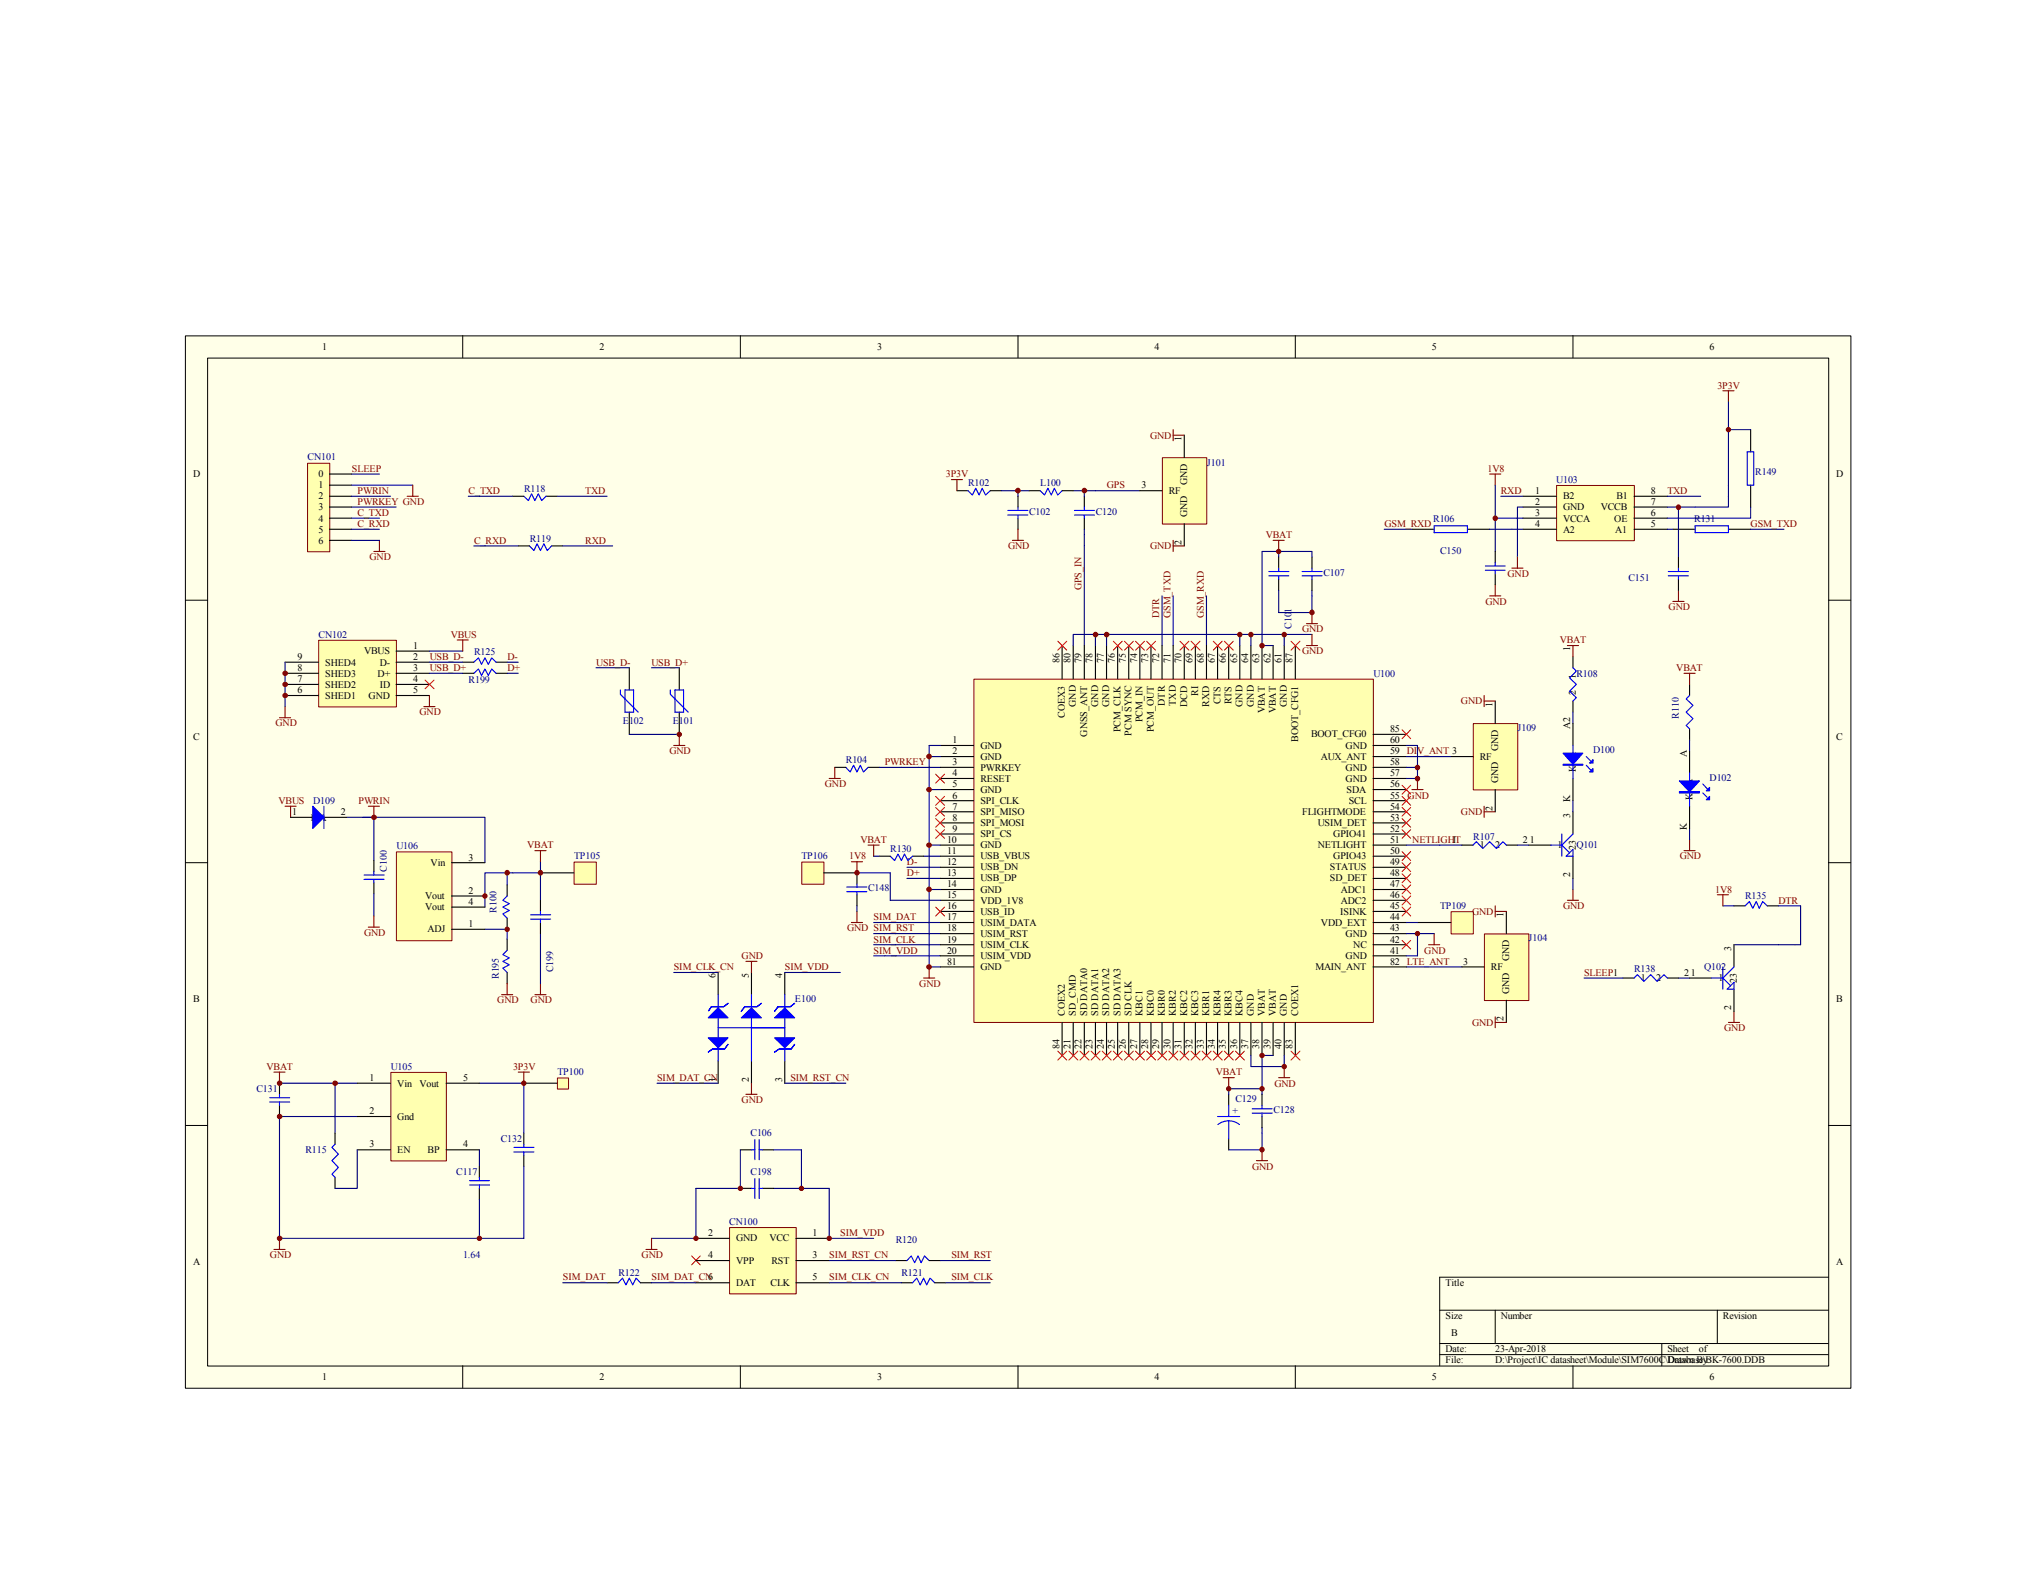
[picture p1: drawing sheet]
<svg xmlns="http://www.w3.org/2000/svg" width="279mm" height="216mm" viewBox="0 0 279 216" stroke-linecap="round" stroke-linejoin="round" font-family="sans-serif">
<defs><g id="words">
<g font-size="1.4">
<text x="44.2" y="48">1</text>
<text x="82.3" y="48">2</text>
<text x="120.4" y="48">3</text>
<text x="158.5" y="48">4</text>
<text x="196.5" y="48">5</text>
<text x="234.6" y="48">6</text>
<text x="26.5" y="65.5">D</text>
<text x="43.7" y="65.5">0</text>
<text x="162.1" y="60.5" transform="rotate(-90 162.1 60.5)">1</text>
<text x="252" y="65.5">D</text>
<text x="43.7" y="68.5">2</text>
<text x="43.7" y="70.1">3</text>
<text x="43.7" y="71.6">4</text>
<text x="43.7" y="67">1</text>
<text x="156.6" y="67">3</text>
<text x="160.4" y="67.8">RF</text>
<text x="162.9" y="71" transform="rotate(-90 162.9 71)">GND</text>
<text x="162.9" y="66.6" transform="rotate(-90 162.9 66.6)">GND</text>
<text x="210.7" y="67.8">1</text>
<text x="210.7" y="69.3">2</text>
<text x="210.7" y="70.8">3</text>
<text x="214.5" y="68.5">B2</text>
<text x="214.5" y="70.1">GND</text>
<text x="214.5" y="71.6">VCCA</text>
<text x="219.7" y="70.1">VCCB</text>
<text x="221.5" y="71.6">OE</text>
<text x="221.8" y="68.5">B1</text>
<text x="226.5" y="69.3">7</text>
<text x="226.5" y="67.8">8</text>
<text x="226.5" y="70.8">6</text>
<text x="43.7" y="74.6">6</text>
<text x="43.7" y="73.1">5</text>
<text x="162.1" y="74.8" transform="rotate(-90 162.1 74.8)">2</text>
<text x="210.7" y="72.3">4</text>
<text x="214.5" y="73.1">A2</text>
<text x="221.7" y="73.1">A1</text>
<text x="226.5" y="72.3">5</text>
<text x="50" y="89.8">VBUS</text>
<text x="56.7" y="89.1">1</text>
<text x="215.5" y="89.4" transform="rotate(-90 215.5 89.4)">1</text>
<text x="40.8" y="95.2">6</text>
<text x="40.8" y="93.6">7</text>
<text x="40.8" y="92.1">8</text>
<text x="40.8" y="90.6">9</text>
<text x="44.6" y="95.9">SHED1</text>
<text x="44.6" y="94.4">SHED2</text>
<text x="44.6" y="92.9">SHED3</text>
<text x="44.6" y="91.4">SHED4</text>
<text x="50.6" y="95.9">GND</text>
<text x="51.8" y="92.9">D+</text>
<text x="52.1" y="91.4">D-</text>
<text x="52.1" y="94.4">ID</text>
<text x="56.7" y="95.2">5</text>
<text x="56.7" y="90.6">2</text>
<text x="56.7" y="92.1">3</text>
<text x="56.7" y="93.6">4</text>
<text x="145.4" y="90.9" transform="rotate(-90 145.4 90.9)">86</text>
<text x="146.9" y="90.9" transform="rotate(-90 146.9 90.9)">80</text>
<text x="148.4" y="90.9" transform="rotate(-90 148.4 90.9)">79</text>
<text x="149.9" y="90.9" transform="rotate(-90 149.9 90.9)">78</text>
<text x="151.5" y="90.9" transform="rotate(-90 151.5 90.9)">77</text>
<text x="153" y="90.9" transform="rotate(-90 153 90.9)">76</text>
<text x="154.5" y="90.9" transform="rotate(-90 154.5 90.9)">75</text>
<text x="156" y="90.9" transform="rotate(-90 156 90.9)">74</text>
<text x="157.6" y="90.9" transform="rotate(-90 157.6 90.9)">73</text>
<text x="159.1" y="90.9" transform="rotate(-90 159.1 90.9)">72</text>
<text x="160.6" y="90.9" transform="rotate(-90 160.6 90.9)">71</text>
<text x="162.1" y="90.9" transform="rotate(-90 162.1 90.9)">70</text>
<text x="163.7" y="90.9" transform="rotate(-90 163.7 90.9)">69</text>
<text x="164.4" y="95.5" transform="rotate(-90 164.4 95.5)">RI</text>
<text x="165.2" y="90.9" transform="rotate(-90 165.2 90.9)">68</text>
<text x="166.7" y="90.9" transform="rotate(-90 166.7 90.9)">67</text>
<text x="168.2" y="90.9" transform="rotate(-90 168.2 90.9)">66</text>
<text x="169.8" y="90.9" transform="rotate(-90 169.8 90.9)">65</text>
<text x="171.3" y="90.9" transform="rotate(-90 171.3 90.9)">64</text>
<text x="172.8" y="90.9" transform="rotate(-90 172.8 90.9)">63</text>
<text x="174.3" y="90.9" transform="rotate(-90 174.3 90.9)">62</text>
<text x="175.9" y="90.9" transform="rotate(-90 175.9 90.9)">61</text>
<text x="177.4" y="90.9" transform="rotate(-90 177.4 90.9)">87</text>
<text x="216.2" y="95.3" transform="rotate(-90 216.2 95.3)">2</text>
<text x="216.2" y="93.2" transform="rotate(-90 216.2 93.2)">1</text>
<text x="26.5" y="101.5">C</text>
<text x="130.7" y="102">1</text>
<text x="146.1" y="98.5" transform="rotate(-90 146.1 98.5)">COEX3</text>
<text x="147.7" y="97" transform="rotate(-90 147.7 97)">GND</text>
<text x="149.2" y="101.1" transform="rotate(-90 149.2 101.1)">GNSS_ANT</text>
<text x="150.7" y="97" transform="rotate(-90 150.7 97)">GND</text>
<text x="152.2" y="97" transform="rotate(-90 152.2 97)">GND</text>
<text x="153.8" y="100.5" transform="rotate(-90 153.8 100.5)">PCM_CLK</text>
<text x="155.3" y="101" transform="rotate(-90 155.3 101)">PCM SYNC</text>
<text x="156.8" y="99.1" transform="rotate(-90 156.8 99.1)">PCM_IN</text>
<text x="158.3" y="100.5" transform="rotate(-90 158.3 100.5)">PCM_OUT</text>
<text x="159.9" y="96.9" transform="rotate(-90 159.9 96.9)">DTR</text>
<text x="161.4" y="96.9" transform="rotate(-90 161.4 96.9)">TXD</text>
<text x="162.9" y="97" transform="rotate(-90 162.9 97)">DCD</text>
<text x="165.9" y="97" transform="rotate(-90 165.9 97)">RXD</text>
<text x="167.5" y="96.7" transform="rotate(-90 167.5 96.7)">CTS</text>
<text x="169" y="96.7" transform="rotate(-90 169 96.7)">RTS</text>
<text x="170.5" y="97" transform="rotate(-90 170.5 97)">GND</text>
<text x="172" y="97" transform="rotate(-90 172 97)">GND</text>
<text x="173.6" y="97.9" transform="rotate(-90 173.6 97.9)">VBAT</text>
<text x="175.1" y="97.9" transform="rotate(-90 175.1 97.9)">VBAT</text>
<text x="176.6" y="97" transform="rotate(-90 176.6 97)">GND</text>
<text x="178.1" y="101.9" transform="rotate(-90 178.1 101.9)">BOOT_CFG1</text>
<text x="179.9" y="101.2">BOOT_CFG0</text>
<text x="190.8" y="102">60</text>
<text x="190.8" y="100.5">85</text>
<text x="204.8" y="97" transform="rotate(-90 204.8 97)">1</text>
<text x="215.5" y="100" transform="rotate(-90 215.5 100)">A2</text>
<text x="252" y="101.5">C</text>
<text x="130.7" y="103.5">2</text>
<text x="130.7" y="105">3</text>
<text x="130.7" y="106.6">4</text>
<text x="134.5" y="102.7">GND</text>
<text x="134.5" y="104.3">GND</text>
<text x="134.5" y="105.8">PWRKEY</text>
<text x="134.5" y="107.3">RESET</text>
<text x="181.3" y="104.3">AUX_ANT</text>
<text x="184.7" y="107.3">GND</text>
<text x="184.7" y="105.8">GND</text>
<text x="184.7" y="102.7">GND</text>
<text x="190.8" y="106.6">57</text>
<text x="190.8" y="105">58</text>
<text x="190.8" y="103.5">59 DIV_ANT 3</text>
<text x="203.1" y="104.3">RF</text>
<text x="205.6" y="107.5" transform="rotate(-90 205.6 107.5)">GND</text>
<text x="205.6" y="103.1" transform="rotate(-90 205.6 103.1)">GND</text>
<text x="216.2" y="106" transform="rotate(-90 216.2 106)">K</text>
<text x="216.2" y="104.1" transform="rotate(-90 216.2 104.1)">A</text>
<text x="231.5" y="103.8" transform="rotate(-90 231.5 103.8)">A</text>
<text x="232.2" y="107.9" transform="rotate(-90 232.2 107.9)">A</text>
<text x="40.1" y="111.9">1</text>
<text x="42.7" y="112.6">KA</text>
<text x="46.8" y="111.9">2</text>
<text x="130.7" y="108.1">5</text>
<text x="130.7" y="109.6">6</text>
<text x="130.7" y="111.1">7</text>
<text x="130.7" y="112.6">8</text>
<text x="134.5" y="108.8">GND</text>
<text x="134.5" y="110.4">SPI_CLK</text>
<text x="134.5" y="111.9">SPI_MISO</text>
<text x="134.5" y="113.4">SPI_MOSI</text>
<text x="178.7" y="111.9">FLIGHTMODE</text>
<text x="180.8" y="113.4">USIM_DET</text>
<text x="184.8" y="108.8">SDA</text>
<text x="185.1" y="110.4">SCL</text>
<text x="190.8" y="111.1">54</text>
<text x="190.8" y="112.6">53</text>
<text x="190.8" y="109.6">55</text>
<text x="190.8" y="108.1">56</text>
<text x="204.8" y="111.3" transform="rotate(-90 204.8 111.3)">2</text>
<text x="215.5" y="112.2" transform="rotate(-90 215.5 112.2)">3</text>
<text x="215.5" y="110.1" transform="rotate(-90 215.5 110.1)">K</text>
<text x="231.5" y="113.9" transform="rotate(-90 231.5 113.9)">K</text>
<text x="232.2" y="109.8" transform="rotate(-90 232.2 109.8)">K</text>
<text x="59.1" y="118.9">Vin</text>
<text x="64.3" y="118.1">3</text>
<text x="130" y="115.7">10</text>
<text x="130" y="117.2">11</text>
<text x="130" y="118.7">12</text>
<text x="130.7" y="114.2">9</text>
<text x="134.5" y="114.9">SPI_CS</text>
<text x="134.5" y="116.4">GND</text>
<text x="134.5" y="117.9">USB_VBUS</text>
<text x="134.5" y="119.5">USB_DN</text>
<text x="180.8" y="116.4">NETLIGHT</text>
<text x="182.5" y="119.5">STATUS</text>
<text x="183" y="117.9">GPIO43</text>
<text x="183" y="114.9">GPIO41</text>
<text x="190.8" y="115.7">51</text>
<text x="190.8" y="118.7">49</text>
<text x="190.8" y="117.2">50</text>
<text x="190.8" y="114.2">52</text>
<text x="199.3" y="115.7">1</text>
<text x="203.1" y="116.4">1</text>
<text x="205.2" y="116.4">2</text>
<text x="209" y="115.7">2</text>
<text x="209.9" y="115.7">1</text>
<text x="213.7" y="116.4">1</text>
<text x="216.2" y="116.6" transform="rotate(-90 216.2 116.6)">23</text>
<text x="58.3" y="123.4">Vout</text>
<text x="58.3" y="125">Vout</text>
<text x="64.3" y="122.7">2</text>
<text x="64.3" y="124.2">4</text>
<text x="130" y="120.2">13</text>
<text x="130" y="121.8">14</text>
<text x="130" y="123.3">15</text>
<text x="130" y="124.8">16</text>
<text x="134.5" y="121">USB_DP</text>
<text x="134.5" y="122.5">GND</text>
<text x="134.5" y="124">VDD_1V8</text>
<text x="134.5" y="125.6">USB_ID</text>
<text x="182.5" y="121">SD_DET</text>
<text x="183.9" y="125.6">ISINK</text>
<text x="184" y="124">ADC2</text>
<text x="184" y="122.5">ADC1</text>
<text x="190.8" y="120.2">48</text>
<text x="190.8" y="124.8">45</text>
<text x="190.8" y="123.3">46</text>
<text x="190.8" y="121.8">47</text>
<text x="206.3" y="125.9" transform="rotate(-90 206.3 125.9)">1</text>
<text x="215.5" y="120.4" transform="rotate(-90 215.5 120.4)">2</text>
<text x="58.7" y="128">ADJ</text>
<text x="64.3" y="127.2">1</text>
<text x="130" y="126.3">17</text>
<text x="130" y="127.8">18</text>
<text x="130" y="129.4">19</text>
<text x="130" y="130.9">20</text>
<text x="134.5" y="127.1">USIM_DATA</text>
<text x="134.5" y="128.6">USIM_RST</text>
<text x="134.5" y="130.1">USIM_CLK</text>
<text x="134.5" y="131.7">USIM_VDD</text>
<text x="181.3" y="127.1">VDD_EXT</text>
<text x="184.7" y="131.7">GND</text>
<text x="184.7" y="128.6">GND</text>
<text x="185.7" y="130.1">NC</text>
<text x="190.8" y="129.4">42</text>
<text x="190.8" y="130.9">41</text>
<text x="190.8" y="127.8">43</text>
<text x="190.8" y="126.3">44</text>
<text x="207.1" y="132" transform="rotate(-90 207.1 132)">GND</text>
<text x="237.6" y="130.5" transform="rotate(-90 237.6 130.5)">3</text>
<text x="26.5" y="137.6">B</text>
<text x="98.2" y="134.2" transform="rotate(-90 98.2 134.2)">6</text>
<text x="102.7" y="134.2" transform="rotate(-90 102.7 134.2)">5</text>
<text x="107.3" y="134.2" transform="rotate(-90 107.3 134.2)">4</text>
<text x="130" y="132.4">81</text>
<text x="134.5" y="133.1">GND</text>
<text x="180.5" y="133.1">MAIN_ANT</text>
<text x="190.8" y="132.4">82 LTE_ANT</text>
<text x="200.8" y="132.4">3</text>
<text x="204.6" y="133.1">RF</text>
<text x="207.1" y="136.4" transform="rotate(-90 207.1 136.4)">GND</text>
<text x="225.2" y="134.7">1</text>
<text x="227.3" y="134.7">2</text>
<text x="231.1" y="133.9">2</text>
<text x="232" y="133.9">1</text>
<text x="235.8" y="134.7">1</text>
<text x="238.3" y="134.9" transform="rotate(-90 238.3 134.9)">23</text>
<text x="252" y="137.6">B</text>
<text x="145.4" y="144" transform="rotate(-90 145.4 144)">84</text>
<text x="146.1" y="139.4" transform="rotate(-90 146.1 139.4)">COEX2</text>
<text x="146.9" y="144" transform="rotate(-90 146.9 144)">21</text>
<text x="147.7" y="139.4" transform="rotate(-90 147.7 139.4)">SD_CMD</text>
<text x="148.4" y="144" transform="rotate(-90 148.4 144)">22</text>
<text x="149.2" y="139.4" transform="rotate(-90 149.2 139.4)">SD DATA0</text>
<text x="149.9" y="144" transform="rotate(-90 149.9 144)">23</text>
<text x="150.7" y="139.4" transform="rotate(-90 150.7 139.4)">SD DATA1</text>
<text x="151.5" y="144" transform="rotate(-90 151.5 144)">24</text>
<text x="152.2" y="139.4" transform="rotate(-90 152.2 139.4)">SD DATA2</text>
<text x="153" y="144" transform="rotate(-90 153 144)">25</text>
<text x="153.8" y="139.4" transform="rotate(-90 153.8 139.4)">SD DATA3</text>
<text x="154.5" y="144" transform="rotate(-90 154.5 144)">26</text>
<text x="155.3" y="139.4" transform="rotate(-90 155.3 139.4)">SD CLK</text>
<text x="156" y="144" transform="rotate(-90 156 144)">27</text>
<text x="156.8" y="139.4" transform="rotate(-90 156.8 139.4)">KBC1</text>
<text x="157.6" y="144" transform="rotate(-90 157.6 144)">28</text>
<text x="158.3" y="139.4" transform="rotate(-90 158.3 139.4)">KBC0</text>
<text x="159.1" y="144" transform="rotate(-90 159.1 144)">29</text>
<text x="159.9" y="139.4" transform="rotate(-90 159.9 139.4)">KBR0</text>
<text x="160.6" y="144" transform="rotate(-90 160.6 144)">30</text>
<text x="161.4" y="139.4" transform="rotate(-90 161.4 139.4)">KBR2</text>
<text x="162.1" y="144" transform="rotate(-90 162.1 144)">31</text>
<text x="162.9" y="139.4" transform="rotate(-90 162.9 139.4)">KBC2</text>
<text x="163.7" y="144" transform="rotate(-90 163.7 144)">32</text>
<text x="164.4" y="139.4" transform="rotate(-90 164.4 139.4)">KBC3</text>
<text x="165.2" y="144" transform="rotate(-90 165.2 144)">33</text>
<text x="165.9" y="139.4" transform="rotate(-90 165.9 139.4)">KBR1</text>
<text x="166.7" y="144" transform="rotate(-90 166.7 144)">34</text>
<text x="167.5" y="139.4" transform="rotate(-90 167.5 139.4)">KBR4</text>
<text x="168.2" y="144" transform="rotate(-90 168.2 144)">35</text>
<text x="169" y="139.4" transform="rotate(-90 169 139.4)">KBR3</text>
<text x="169.8" y="144" transform="rotate(-90 169.8 144)">36</text>
<text x="170.5" y="139.4" transform="rotate(-90 170.5 139.4)">KBC4</text>
<text x="171.3" y="144" transform="rotate(-90 171.3 144)">37</text>
<text x="172" y="139.4" transform="rotate(-90 172 139.4)">GND</text>
<text x="172.8" y="144" transform="rotate(-90 172.8 144)">38</text>
<text x="173.6" y="139.4" transform="rotate(-90 173.6 139.4)">VBAT</text>
<text x="174.3" y="144" transform="rotate(-90 174.3 144)">39</text>
<text x="175.1" y="139.4" transform="rotate(-90 175.1 139.4)">VBAT</text>
<text x="175.9" y="144" transform="rotate(-90 175.9 144)">40</text>
<text x="176.6" y="139.4" transform="rotate(-90 176.6 139.4)">GND</text>
<text x="177.4" y="144" transform="rotate(-90 177.4 144)">83</text>
<text x="178.1" y="139.4" transform="rotate(-90 178.1 139.4)">COEX1</text>
<text x="206.3" y="140.2" transform="rotate(-90 206.3 140.2)">2</text>
<text x="237.6" y="138.7" transform="rotate(-90 237.6 138.7)">2</text>
<text x="50.7" y="148.4">1</text>
<text x="54.5" y="149.1">Vin</text>
<text x="57.6" y="149.1">Vout</text>
<text x="63.5" y="148.4">5</text>
<text x="98.2" y="148.5" transform="rotate(-90 98.2 148.5)">1</text>
<text x="102.7" y="148.5" transform="rotate(-90 102.7 148.5)">2</text>
<text x="107.3" y="148.5" transform="rotate(-90 107.3 148.5)">3</text>
<text x="50.7" y="152.9">2</text>
<text x="54.5" y="153.7">Gnd</text>
<text x="50.7" y="157.5">3</text>
<text x="54.5" y="158.2">EN</text>
<text x="58.7" y="158.2">BP</text>
<text x="63.5" y="157.5">4</text>
<text x="26.5" y="173.6">A</text>
<text x="97.2" y="172.7">4</text>
<text x="97.2" y="169.6">2</text>
<text x="101" y="173.4">VPP</text>
<text x="101" y="170.4">GND</text>
<text x="105.6" y="170.4">VCC</text>
<text x="105.9" y="173.4">RST</text>
<text x="111.5" y="169.6">1</text>
<text x="111.5" y="172.7">3</text>
<text x="252" y="173.6">A</text>
<text x="101" y="176.5">DAT</text>
<text x="105.7" y="176.5">CLK</text>
<text x="111.5" y="175.7">5</text>
<text x="198.4" y="176.5">Title</text>
<text x="198.4" y="181.1">Size</text>
<text x="198.4" y="185.6">Date:</text>
<text x="199.1" y="183.3">B</text>
<text x="205.2" y="185.6">23-Apr-2018</text>
<text x="206" y="181.1">Number</text>
<text x="228.8" y="185.6">Sheet</text>
<text x="233.1" y="185.6">of</text>
<text x="236.4" y="181.1">Revision</text>
<text x="44.2" y="189.4">1</text>
<text x="82.3" y="189.4">2</text>
<text x="120.4" y="189.4">3</text>
<text x="158.5" y="189.4">4</text>
<text x="196.5" y="189.4">5</text>
<text x="198.4" y="187.1">File:</text>
<text x="205.2" y="187.1">D:\Project\IC datasheet\Module\SIM7600C\Database\BK-7600.DDB</text>
<text x="229.8" y="187.1">rawn By:</text>
<text x="234.6" y="189.4">6</text>
</g>
<g font-size="1.4" fill="#7f0000">
<text x="235.7" y="53.3">3P3V</text>
<text x="48.3" y="64.7">SLEEP</text>
<text x="129.8" y="65.5">3P3V</text>
<text x="157.8" y="60.2">GND</text>
<text x="204.1" y="64.7">1V8</text>
<text x="49.1" y="70.8">C_TXD</text>
<text x="49.1" y="69.3">PWRKEY GND</text>
<text x="49.1" y="67.8">PWRIN</text>
<text x="64.3" y="67.8">C_TXD</text>
<text x="80.3" y="67.8">TXD</text>
<text x="151.9" y="67">GPS</text>
<text x="206" y="67.8">RXD</text>
<text x="228.8" y="67.8">TXD</text>
<text x="49.1" y="72.3">C_RXD</text>
<text x="50.7" y="76.9">GND</text>
<text x="65.1" y="74.6">C_RXD</text>
<text x="80.3" y="74.6">RXD</text>
<text x="138.3" y="75.4">GND</text>
<text x="157.8" y="75.4">GND</text>
<text x="173.7" y="73.9">VBAT</text>
<text x="190" y="72.3">GSM_RXD</text>
<text x="240.2" y="72.3">GSM_TXD</text>
<text x="148.4" y="81" transform="rotate(-90 148.4 81)">GPS_IN</text>
<text x="203.8" y="83">GND</text>
<text x="206.9" y="79.2">GND</text>
<text x="229" y="83.7">GND</text>
<text x="61.8" y="87.5">VBUS</text>
<text x="159.1" y="84.8" transform="rotate(-90 159.1 84.8)">DTR</text>
<text x="160.6" y="84.8" transform="rotate(-90 160.6 84.8)">GSM_TXD</text>
<text x="165.2" y="84.8" transform="rotate(-90 165.2 84.8)">GSM_RXD</text>
<text x="178.7" y="86.8">GND</text>
<text x="178.7" y="89.8">GND</text>
<text x="214" y="88.3">VBAT</text>
<text x="59" y="90.6">USB_D-</text>
<text x="59" y="92.1">USB_D+</text>
<text x="69.6" y="90.6">D-</text>
<text x="69.6" y="92.1">D+</text>
<text x="81.8" y="91.4">USB_D-</text>
<text x="89.4" y="91.4">USB_D+</text>
<text x="230" y="92.1">VBAT</text>
<text x="37.8" y="99.7">GND</text>
<text x="57.6" y="98.2">GND</text>
<text x="200.5" y="96.7">GND</text>
<text x="91.9" y="103.5">GND</text>
<text x="121.4" y="105">PWRKEY</text>
<text x="38.2" y="110.4">VBUS</text>
<text x="49.2" y="110.4">PWRIN</text>
<text x="113.2" y="108.1">GND</text>
<text x="193.2" y="109.6">GND</text>
<text x="200.5" y="111.9">GND</text>
<text x="72.3" y="116.4">VBAT</text>
<text x="116.5" y="117.9">1V8</text>
<text x="118.1" y="115.7">VBAT</text>
<text x="124.5" y="118.7">D-</text>
<text x="193.8" y="115.7">NETLIGHT</text>
<text x="230.5" y="117.9">GND</text>
<text x="124.5" y="120.2">D+</text>
<text x="202" y="125.6">GND</text>
<text x="214.5" y="124.8">GND</text>
<text x="235.4" y="122.5">1V8</text>
<text x="244.1" y="124">DTR</text>
<text x="50" y="128.4">GND</text>
<text x="101.8" y="131.7">GND</text>
<text x="116.2" y="127.8">GND SIM_RST</text>
<text x="119.9" y="126.3">SIM_DAT</text>
<text x="119.9" y="129.4">SIM_CLK</text>
<text x="119.9" y="130.9">SIM_VDD</text>
<text x="195.5" y="130.9">GND</text>
<text x="68.2" y="137.7">GND</text>
<text x="72.8" y="137.7">GND</text>
<text x="92.5" y="133.1">SIM_CLK_CN</text>
<text x="107.7" y="133.1">SIM_VDD</text>
<text x="126.2" y="135.4">GND</text>
<text x="217.4" y="133.9">SLEEP1</text>
<text x="202" y="140.8">GND</text>
<text x="236.6" y="141.5">GND</text>
<text x="36.6" y="146.9">VBAT</text>
<text x="70.4" y="146.9">3P3V</text>
<text x="90.2" y="148.4">SIM_DAT_CN</text>
<text x="108.5" y="148.4">SIM_RST_CN</text>
<text x="166.8" y="147.6">VBAT</text>
<text x="174.9" y="149.1">GND</text>
<text x="101.8" y="151.4">GND</text>
<text x="171.8" y="160.5">GND</text>
<text x="37" y="172.7">GND</text>
<text x="88.1" y="172.7">GND</text>
<text x="113.8" y="172.7">SIM_RST_CN</text>
<text x="115.3" y="169.6">SIM_VDD</text>
<text x="130.6" y="172.7">SIM_RST</text>
<text x="77.3" y="175.7">SIM_DAT</text>
<text x="89.4" y="175.7">SIM_DAT_CN6</text>
<text x="113.8" y="175.7">SIM_CLK_CN</text>
<text x="130.6" y="175.7">SIM_CLK</text>
</g>
<g font-size="1.4" fill="#00007f">
<text x="42.2" y="63.2">CN101</text>
<text x="165.6" y="64">J101</text>
<text x="240.9" y="65.2">R149</text>
<text x="71.9" y="67.5">R118</text>
<text x="132.8" y="66.7">R102</text>
<text x="141.2" y="70.7">C102</text>
<text x="142.7" y="66.7">L100</text>
<text x="150.4" y="70.7">C120</text>
<text x="196.7" y="71.7">R106</text>
<text x="213.6" y="66.3">U103</text>
<text x="232.5" y="71.7">R131</text>
<text x="72.7" y="74.3">R119</text>
<text x="197.6" y="76">C150</text>
<text x="181.6" y="79">C107</text>
<text x="223.5" y="79.8">C151</text>
<text x="43.7" y="87.5">CN102</text>
<text x="65.1" y="90">R125</text>
<text x="177.2" y="86.4" transform="rotate(-90 177.2 86.4)">C101</text>
<text x="64.3" y="93.8">R199</text>
<text x="188.5" y="92.9">U100</text>
<text x="216.3" y="92.9">R108</text>
<text x="85.5" y="99.4">E102</text>
<text x="92.3" y="99.4">E101</text>
<text x="208.2" y="100.3">J109</text>
<text x="230.4" y="98.7" transform="rotate(-90 230.4 98.7)">R110</text>
<text x="116.1" y="104.7">R104</text>
<text x="218.6" y="103.4">D100</text>
<text x="234.6" y="107.1">D102</text>
<text x="43" y="110.4">D109</text>
<text x="53.1" y="119.7" transform="rotate(-90 53.1 119.7)">C100</text>
<text x="54.4" y="116.6">U106</text>
<text x="78.8" y="117.9">TP105</text>
<text x="110" y="117.9">TP106</text>
<text x="122.2" y="116.9">R130</text>
<text x="202.2" y="115.2">R107</text>
<text x="216.3" y="116.4">Q101</text>
<text x="68.2" y="125.3" transform="rotate(-90 68.2 125.3)">R100</text>
<text x="119.1" y="122.3">C148</text>
<text x="197.6" y="124.8">TP109</text>
<text x="239.5" y="123.4">R135</text>
<text x="209.8" y="129.2">J104</text>
<text x="68.5" y="134.4" transform="rotate(-90 68.5 134.4)">R195</text>
<text x="75.9" y="133.5" transform="rotate(-90 75.9 133.5)">C199</text>
<text x="109.1" y="137.6">E100</text>
<text x="224.2" y="133.5">R138</text>
<text x="233.8" y="133.1">Q102</text>
<text x="35.2" y="149.9">C131</text>
<text x="53.6" y="146.9">U105</text>
<text x="76.5" y="147.6">TP100</text>
<text x="103" y="156">C106</text>
<text x="169.1" y="152.9">+</text>
<text x="169.5" y="151.3">C129</text>
<text x="174.8" y="152.8">C128</text>
<text x="41.9" y="158.2">R115</text>
<text x="62.6" y="161.3">C117</text>
<text x="68.7" y="156.7">C132</text>
<text x="103" y="161.3">C198</text>
<text x="63.5" y="172.7">1.64</text>
<text x="100.1" y="168.1">CN100</text>
<text x="122.9" y="170.6">R120</text>
<text x="84.9" y="175.1">R122</text>
<text x="123.7" y="175.1">R121</text>
</g>
</g></defs>
<path d="M25.4 46.1h228.6v144.4h-228.6z" fill="#ffffe8"/>
<g fill="none" stroke="#000" stroke-width=".14">
<path d="M25.4 46.1h228.6v144.4h-228.6zM28.5 49.1h222.5v138.4h-222.5zM63.5 46.1v3M101.6 46.1v3M139.7 46.1v3M177.8 46.1v3M215.9 46.1v3M25.4 82.4h3.1M250.9 82.4h3.1M25.4 118.4h3.1M250.9 118.4h3.1M25.4 154.5h3.1"/>
<path d="M250.9 154.5h3.1M197.6 179.8h53.3M205.2 179.8v4.6M235.7 179.8v4.6M250.9 175.3h-53.3v12.2M63.5 187.5v3M101.6 187.5v3M139.7 187.5v3M177.8 187.5v3M197.6 184.4h53.3M197.6 185.9h53.3M215.9 187.5v3"/>
<path d="M228 184.4v3.1"/>
</g>
<g fill="none" stroke="#00007f" stroke-width=".15">
<path d="M137.4 67.4h3.8M139.7 67.4v.7M147.3 67.4h9.1M148.8 67.4v.7M148.8 72.6v16M175.5 75.7h4.5v.8M175.5 75.7h-2.3v12.9h1.5M175.5 75.7v.8M161 81.8v6.8M165.6 81.8v6.8M180 81v3.1h-4.5M215.9 97.7v1.6"/>
<path d="M120.6 105.3h8.4M124.5 119h4.5M126.7 117.5h2.3M208.2 116h1.6M215.9 109.9v1.5M119.9 126.6h9.1M119.9 128.1h9.1M119.9 129.7h9.1M119.9 131.2h9.1M124.5 120.6h4.5M193 132.7h7.6M215.9 120.6v1.5"/>
</g>
<g fill="none" stroke="#000" stroke-width=".15">
<path d="M131.3 67.4h1.5M135.9 67.4h1.5M139.7 68.1v1.5M139.7 71.1v1.5M141.2 67.4h1.5M145.8 67.4h1.5M148.8 68.1v1.5M148.8 71.1v1.5M180 76.5v1.5M180 79.5v1.5M215.9 90.1v1.6M215.9 96.2v1.5"/>
<path d="M215.9 99.3v3M114.6 105.3h1.5M119.1 105.3h1.5M200.6 116h1.5M206.7 116h1.5M209.8 116h3M215.9 106.8v3.1M215.9 111.4v3.1M215.9 117.5v3.1"/>
</g>
<g fill="none" stroke="#00f" stroke-width=".15">
<path d="M132.8 67.4l.6 .5 .5-.9 .5 .9 .4-.9 .5 .9 .6-.5M138.3 70.7h2.8M138.3 70.1h2.8M139.7 69.6v.5M139.7 70.7v.4M142.7 67.4l.6 .5 .5-.9 .5 .9 .4-.9 .5 .9 .6-.5M147.4 70.7h2.8M147.4 70.1h2.8M148.8 69.6v.5M148.8 70.7v.4M178.7 79h2.7M178.7 78.4h2.7"/>
<path d="M180 78v.4M180 79v.5M215.9 91.7l.4 .4-.9 .9 .9 .9-.9 1 .9 .9-.4 .4M116.1 105.3l.6 .7 .4-1 .5 1 .5-1 .4 1 .6-.7M202.1 116l.5-.5 .9 1 .9-1 1 1 .8-1 .5 .5M212.8 116h1.5M214.3 116l1.1 1.1M214.3 114.5v3M215.9 114.5l-1.6 1.5M215.9 116.6v.9h-1zM215.9 102.3v4.5M217.7 105l.6 .7"/>
<path d="M217.7 103.8l.6 .6"/>
</g>
<g fill="none" stroke="#7f0000" stroke-width=".15">
<path d="M130.6 65.8h1.5M131.3 65.8v1.6M138.9 74.2h1.6M139.7 72.6v1.6M174.7 74.2h1.5M175.5 74.2v1.5M179.3 85.6h1.5M180 84.1v1.5M215.1 88.6h1.5M215.9 88.6v1.5M113.8 106.8h1.5M114.6 105.3v1.5"/>
<path d="M119.1 116h1.5M119.9 116v1.5M215.1 123.6h1.5M215.9 122.1v1.5"/>
</g>
<path d="M214.5 103.4h2.7l-1.3 1.5z" fill="#00f"/>
<path d="M214.5 103.4h2.7l-1.3 1.5zM214.5 104.9h2.7v.1h-2.7z" fill="none" stroke="#00f" stroke-width=".15"/>
<path d="M214.5 105h2.7" fill="none" stroke="#00f" stroke-width=".14"/>
<path d="M218.6 105.5v.5h-.5z" fill="#00f"/>
<path d="M218.1 106l.5-.5v.5z" fill="none" stroke="#00f" stroke-width=".15"/>
<path d="M218.6 104.3v.4h-.5z" fill="#00f"/>
<path d="M218.6 104.3v.4h-.5zM69.6 130.4l-.6 .6 .9 .5-.9 .5 .9 .4-.9 .5 .6 .6M69.6 123l-.6 .6 .9 .4-.9 .5 .9 .5-.9 .4 .6 .6" fill="none" stroke="#00f" stroke-width=".15"/>
<path d="M68.8 136.5h1.6M69.6 135v1.5M73.4 136.5h1.5M74.2 135v1.5" fill="none" stroke="#7f0000" stroke-width=".15"/>
<path d="M69.6 121.5v1.5M69.6 126v1.6M69.6 128.9v1.5M69.6 133.5v1.5" fill="none" stroke="#000" stroke-width=".15"/>
<path d="M49.8 112.2h16.7v6.2M66.5 122.8v-3h7.7v3.8M66.5 127.6h3.1v1.3M66.5 123v1.5" fill="none" stroke="#00007f" stroke-width=".15"/>
<path d="M54.4 117h7.6v12.1h-7.6z" fill="#ffffb0"/>
<path d="M54.4 116.9h7.6v12.2h-7.6z" fill="none" stroke="#7f0000" stroke-width=".14"/>
<path d="M51.3 118.1v1.5M62 118.4h4.5M51.3 121.2v1.5M62 123h4.5M62 127.6h4.5M62 124.5h4.5" fill="none" stroke="#000" stroke-width=".15"/>
<path d="M51.3 112.2v5.9M69.6 119.8v1.7M74.2 118.3v1.5M51.3 122.7v3M66.5 122.8v.2" fill="none" stroke="#00007f" stroke-width=".15"/>
<path d="M73.4 116.8h1.5M74.2 116.8v1.5M50.5 127.3h1.6M51.3 125.7v1.6" fill="none" stroke="#7f0000" stroke-width=".15"/>
<path d="M51.3 119.6v.5M50 120.1h2.7M50 120.7h2.7M51.3 120.7v.5" fill="none" stroke="#00f" stroke-width=".15"/>
<path d="M78.8 118.4h3v3h-3z" fill="#ffffb0"/>
<path d="M78.8 118.3h3v3.1h-3z" fill="none" stroke="#7f0000" stroke-width=".14"/>
<path d="M70.4 68.1h1.5M71.1 74.9h1.5M74.9 68.1h1.6M75.7 74.9h1.5M74.2 119.8h4.5" fill="none" stroke="#000" stroke-width=".15"/>
<path d="M71.9 68.1l.6 .6 .4-.9 .5 .9 .5-.9 .4 .9 .6-.6M72.6 74.9l.7 .7 .4-1 .5 1 .4-1 .5 1 .6-.7" fill="none" stroke="#00f" stroke-width=".15"/>
<path d="M64.3 68.1h6.1M65 74.9h6.1M76.5 68.1h6.8M77.2 74.9h6.9" fill="none" stroke="#00007f" stroke-width=".15"/>
<path d="M42.2 63.6h3.1v12.1h-3.1z" fill="#ffffb0"/>
<path d="M42.2 63.6h3.1v12.1h-3.1z" fill="none" stroke="#7f0000" stroke-width=".14"/>
<g fill="none" stroke="#000" stroke-width=".15">
<path d="M45.2 68.1h3.1M45.2 65.1h3.1M45.2 69.6h3.1M45.2 74.2h3.1M45.2 71.1h3.1M45.2 72.6h3.1M45.2 66.6h3.1M63.5 90.9h1.5M63.5 92.4h1.5M68.1 90.9h1.5M68.1 92.4h1.5M86.4 91.7v3"/>
<path d="M86.4 97.7v3.1M93.2 91.7v3M93.2 97.7v3.1"/>
</g>
<g fill="none" stroke="#00007f" stroke-width=".15">
<path d="M48.3 68.1h5.3M48.3 71.1h3.8M48.3 72.6h3.8M48.3 74.2h3.8M48.3 66.6h8.3M48.3 69.6h6.1M48.3 65.1h3.8M69.6 90.9h1.5M69.6 92.4h1.5M81.8 91.7h4.6M89.4 91.7h3.8M86.4 100.8h6.8"/>
<path d="M74.2 128.1v6.9"/>
</g>
<path d="M51.3 75.7h1.5M52.1 74.2v1.5M55.9 68.1h1.5M56.6 66.6v1.5M50.5 110.7h1.6M51.3 110.7v1.5M92.5 102.3h1.5M93.2 100.8v1.5" fill="none" stroke="#7f0000" stroke-width=".15"/>
<path d="M65 90.9l.7-.6 .4 .9 .4-.9 .5 .9 .5-.9 .6 .6M65 92.4l.7-.6 .4 .9 .4-.9 .5 .9 .5-.9 .6 .6M85.1 94.7v.6l2.5 2.4M85.8 94.7h1.2v3h-1.2zM92 94.7v.6l2.4 2.4M92.6 94.7h1.2v3h-1.2z" fill="none" stroke="#00f" stroke-width=".15"/>
<path d="M43.8 87.9h10.6v9.1h-10.6z" fill="#ffffb0"/>
<path d="M43.7 87.9h10.7v9.1h-10.7z" fill="none" stroke="#7f0000" stroke-width=".14"/>
<path d="M39.1 90.9h4.6M39.1 92.4h4.6M39.1 93.9h4.6M39.1 95.5h4.6M54.4 89.4h4.5M54.4 90.9h4.5M54.4 92.4h4.5M54.4 93.9h4.5M54.4 95.5h4.5M74.2 123.6v1.5M74.2 126.6v1.5" fill="none" stroke="#000" stroke-width=".15"/>
<path d="M38.4 98.5h1.5M39.1 97v1.5M58.2 97h1.5M58.9 95.5v1.5M62.7 87.8h1.6M63.5 87.8v1.6" fill="none" stroke="#7f0000" stroke-width=".15"/>
<path d="M39.1 90.9v6.1M58.9 90.9h4.6M58.9 92.4h4.6M58.9 89.4h4.6" fill="none" stroke="#00007f" stroke-width=".15"/>
<path d="M58.3 93.3l1.3 1.2M59.6 93.3l-1.3 1.2" fill="none" stroke="#f00" stroke-width=".14"/>
<path d="M72.8 125.6h2.8M72.8 126.2h2.8M74.2 125.1v.5M74.2 126.2v.4" fill="none" stroke="#00f" stroke-width=".15"/>
<circle cx="69.6" cy="127.6" r=".3" fill="#7f0000"/>
<circle cx="69.6" cy="127.6" r=".3" fill="none" stroke="#7f0000" stroke-width=".14"/>
<circle cx="66.5" cy="123" r=".3" fill="#7f0000"/>
<circle cx="66.5" cy="123" r=".3" fill="none" stroke="#7f0000" stroke-width=".14"/>
<circle cx="69.6" cy="119.8" r=".31" fill="#7f0000"/>
<circle cx="69.6" cy="119.8" r=".31" fill="none" stroke="#7f0000" stroke-width=".14"/>
<circle cx="39.1" cy="95.5" r=".31" fill="#7f0000"/>
<circle cx="39.1" cy="95.5" r=".31" fill="none" stroke="#7f0000" stroke-width=".14"/>
<circle cx="39.1" cy="93.9" r=".31" fill="#7f0000"/>
<circle cx="39.1" cy="93.9" r=".31" fill="none" stroke="#7f0000" stroke-width=".14"/>
<circle cx="39.1" cy="92.4" r=".31" fill="#7f0000"/>
<circle cx="39.1" cy="92.4" r=".31" fill="none" stroke="#7f0000" stroke-width=".14"/>
<path d="M231.1 92.4h1.5M231.9 92.4v1.5M231.1 116.8h1.5M231.9 115.2v1.6" fill="none" stroke="#7f0000" stroke-width=".15"/>
<path d="M231.9 93.9v1.6M231.9 100v1.6M231.9 103.1v3M231.9 110.7v3" fill="none" stroke="#000" stroke-width=".15"/>
<path d="M231.9 95.5l-.5 .4 .9 .9-.9 .9 .9 .9-.9 1 .5 .4M231.9 106.1v4.6M233.7 108.8l.6 .6M233.7 107.6l.6 .6" fill="none" stroke="#00f" stroke-width=".15"/>
<path d="M231.9 101.6v1.5M231.9 113.7v1.5" fill="none" stroke="#00007f" stroke-width=".15"/>
<path d="M230.5 107.2h2.7l-1.3 1.5z" fill="#00f"/>
<path d="M230.5 107.2h2.7l-1.3 1.5zM230.5 108.7h2.7v.1h-2.7z" fill="none" stroke="#00f" stroke-width=".15"/>
<path d="M230.5 108.8h2.7" fill="none" stroke="#00f" stroke-width=".17"/>
<path d="M234.6 109.3v.5h-.5z" fill="#00f"/>
<path d="M234.1 109.8l.5-.5v.5z" fill="none" stroke="#00f" stroke-width=".15"/>
<path d="M234.6 108.1v.4h-.5z" fill="#00f"/>
<path d="M234.6 108.1v.4h-.5z" fill="none" stroke="#00f" stroke-width=".15"/>
<path d="M203.8 128.2h6v9.1h-6z" fill="#ffffb0"/>
<path d="M203.7 128.2h6.1v9.1h-6.1z" fill="none" stroke="#7f0000" stroke-width=".14"/>
<path d="M200.6 132.7h3.1M206.7 125.1v3M206.7 137.3v3" fill="none" stroke="#000" stroke-width=".15"/>
<path d="M205.2 124.3v1.6M205.2 139.6v1.5M205.2 125.1h1.5M205.2 140.3h1.5" fill="none" stroke="#7f0000" stroke-width=".15"/>
<path d="M159.6 62.9h6v9h-6z" fill="#ffffb0"/>
<path d="M159.5 62.8h6.1v9.1h-6.1z" fill="none" stroke="#7f0000" stroke-width=".14"/>
<path d="M162.5 59.7v3.1M156.4 67.4h3.1M162.5 71.9v3M101.6 163.1h1.5M104.6 163.1h1.6" fill="none" stroke="#000" stroke-width=".15"/>
<path d="M161 59v1.5M161 59.7h1.5M161 74.2v1.5M161 74.9h1.5M88.6 171.5h1.6M89.4 170v1.5" fill="none" stroke="#7f0000" stroke-width=".15"/>
<path d="M101.6 163.1h-6.1v6.9h-6.1M106.2 163.1h7.6v6.9h6.1" fill="none" stroke="#00007f" stroke-width=".15"/>
<path d="M94.9 172.4l1.2 1.2M96.1 172.4l-1.2 1.2" fill="none" stroke="#f00" stroke-width=".14"/>
<path d="M103.1 163.1h.5M103.6 161.8v2.7M104.2 163.1h.4M104.2 161.8v2.7" fill="none" stroke="#00f" stroke-width=".15"/>
<path d="M100.2 168.5h9.1v9.1h-9.1z" fill="#ffffb0"/>
<path d="M100.1 168.5h9.2v9.1h-9.2z" fill="none" stroke="#7f0000" stroke-width=".14"/>
<g fill="none" stroke="#000" stroke-width=".15">
<path d="M103.1 133.5v3M83.3 176.1h1.5M87.9 176.1h1.5M95.5 176.1h4.6M95.5 173h4.6M95.5 170h4.6M109.2 176.1h4.6M109.2 173h4.6M109.2 170h4.6M122.9 173h1.6M123.7 176.1h1.5M127.5 173h1.5"/>
<path d="M128.3 176.1h1.5"/>
</g>
<path d="M103.1 136.5v4.6M84.8 176.1l.6-.7 .5 1 .5-1 .4 1 .5-1 .6 .7M124.5 173l.6-.6 .4 .9 .5-.9 .4 .9 .5-.9 .6 .6M125.2 176.1l.6-.7 .5 1 .4-1 .5 1 .4-1 .7 .7" fill="none" stroke="#00f" stroke-width=".15"/>
<path d="M77.2 176.1h6.1M113.8 173h5.3M113.8 176.1h5.3M129 173h6.9M129.8 176.1h6.1" fill="none" stroke="#00007f" stroke-width=".15"/>
<path d="M101.7 139.7l1.4-1.4 1.4 1.4z" fill="#00f"/>
<path d="M101.7 139.7l1.4-1.4 1.4 1.4z" fill="none" stroke="#00f" stroke-width=".15"/>
<path d="M102.2 138.2h1.7l.6-.5-.6 .5h-1.7l-.5 .6z" fill-rule="evenodd" fill="#00f"/>
<path d="M98.6 136.5v4.6M102.2 138.2h1.7l.6-.5-.6 .5h-1.7l-.5 .6z" fill="none" stroke="#00f" stroke-width=".15"/>
<path d="M98.6 133.5v3" fill="none" stroke="#000" stroke-width=".15"/>
<path d="M97.2 139.7l1.4-1.4 1.3 1.4z" fill="#00f"/>
<path d="M98.6 138.3l1.3 1.4h-2.7z" fill="none" stroke="#00f" stroke-width=".15"/>
<path d="M97.6 138.2h1.7l.6-.5-.6 .5h-1.7l-.4 .6z" fill-rule="evenodd" fill="#00f"/>
<path d="M97.6 138.2h1.7l.6-.5-.6 .5h-1.7l-.4 .6zM107.7 136.5v4.6" fill="none" stroke="#00f" stroke-width=".15"/>
<path d="M107.7 133.5v3" fill="none" stroke="#000" stroke-width=".15"/>
<path d="M106.3 139.7l1.4-1.4 1.4 1.4z" fill="#00f"/>
<path d="M106.3 139.7l1.4-1.4 1.4 1.4z" fill="none" stroke="#00f" stroke-width=".15"/>
<path d="M106.8 138.2h1.7l.6-.5-.6 .5h-1.7l-.5 .6z" fill-rule="evenodd" fill="#00f"/>
<path d="M106.8 138.2h1.7l.6-.5-.6 .5h-1.7l-.5 .6zM107.7 141.1v4.5" fill="none" stroke="#00f" stroke-width=".15"/>
<path d="M107.7 145.6v3.1" fill="none" stroke="#000" stroke-width=".15"/>
<path d="M106.3 142.5h2.8l-1.4 1.3z" fill="#00f"/>
<path d="M106.3 142.5h2.8l-1.4 1.3z" fill="none" stroke="#00f" stroke-width=".15"/>
<path d="M106.3 144.4l.6-.4h1.7l.5-.7-.5 .7h-1.7z" fill-rule="evenodd" fill="#00f"/>
<path d="M98.6 141.1v4.5M106.3 144.4l.6-.4h1.7l.5-.7-.5 .7h-1.7z" fill="none" stroke="#00f" stroke-width=".15"/>
<path d="M98.6 145.6v3.1" fill="none" stroke="#000" stroke-width=".15"/>
<path d="M97.2 142.5h2.7l-1.3 1.3z" fill="#00f"/>
<path d="M97.2 142.5h2.7l-1.3 1.3z" fill="none" stroke="#00f" stroke-width=".15"/>
<path d="M97.2 144.4l.6-.4h1.6l.5-.7-.5 .7h-1.6z" fill-rule="evenodd" fill="#00f"/>
<path d="M97.2 144.4l.6-.4h1.6l.5-.7-.5 .7h-1.6zM98.6 141.1h9.1h-4.6v4.5M103.1 157.8h.5M103.6 156.4v2.8M104.2 157.8h.4M104.2 156.4v2.8" fill="none" stroke="#00f" stroke-width=".15"/>
<path d="M101.6 157.8h1.5M103.1 145.6v3.1M104.6 157.8h1.6" fill="none" stroke="#000" stroke-width=".15"/>
<path d="M102.4 132h1.5M103.1 132v1.5M102.4 150.2h1.5M103.1 148.7v1.5" fill="none" stroke="#7f0000" stroke-width=".15"/>
<path d="M92.5 133.5h6.1M107.7 133.5h7.6M90.2 148.7h8.4M101.6 157.8v5.3M106.2 157.8h3.8v5.3M107.7 148.7h8.4M89.4 176.1h6.1M119.1 176.1h4.6M119.1 173h3.8" fill="none" stroke="#00007f" stroke-width=".15"/>
<circle cx="95.5" cy="170" r=".3" fill="#7f0000"/>
<circle cx="95.5" cy="170" r=".3" fill="none" stroke="#7f0000" stroke-width=".14"/>
<circle cx="113.8" cy="170" r=".3" fill="#7f0000"/>
<circle cx="113.8" cy="170" r=".3" fill="none" stroke="#7f0000" stroke-width=".14"/>
<circle cx="101.6" cy="163.1" r=".3" fill="#7f0000"/>
<circle cx="101.6" cy="163.1" r=".3" fill="none" stroke="#7f0000" stroke-width=".14"/>
<circle cx="110" cy="163.1" r=".3" fill="#7f0000"/>
<circle cx="110" cy="163.1" r=".3" fill="none" stroke="#7f0000" stroke-width=".14"/>
<path d="M47.5 112.2h3.8" fill="none" stroke="#00007f" stroke-width=".15"/>
<path d="M39.1 110.7h1.5M39.9 110.7v1.5" fill="none" stroke="#7f0000" stroke-width=".15"/>
<path d="M39.9 112.2h3M44.4 112.2h3.1" fill="none" stroke="#000" stroke-width=".15"/>
<path d="M42.9 110.7l1.5 1.5-1.5 1.5z" fill="#00f"/>
<path d="M42.9 110.7l1.5 1.5-1.5 1.5zM44.4 110.7v3" fill="none" stroke="#00f" stroke-width=".15"/>
<path d="M159.5 81.8v6.8" fill="none" stroke="#00007f" stroke-width=".15"/>
<circle cx="51.3" cy="112.2" r=".31" fill="#7f0000"/>
<circle cx="51.3" cy="112.2" r=".31" fill="none" stroke="#7f0000" stroke-width=".14"/>
<circle cx="93.2" cy="100.8" r=".3" fill="#7f0000"/>
<circle cx="93.2" cy="100.8" r=".3" fill="none" stroke="#7f0000" stroke-width=".14"/>
<circle cx="74.2" cy="119.8" r=".31" fill="#7f0000"/>
<circle cx="74.2" cy="119.8" r=".31" fill="none" stroke="#7f0000" stroke-width=".14"/>
<path d="M133.7 93.3h54.8v47h-54.8z" fill="#ffffb0"/>
<path d="M133.6 93.2h54.9v47.1h-54.9z" fill="none" stroke="#7f0000" stroke-width=".14"/>
<g fill="none" stroke="#000" stroke-width=".15">
<path d="M145.8 88.6v4.6M147.3 88.6v4.6M148.8 88.6v4.6M150.3 88.6v4.6M151.8 88.6v4.6M153.4 88.6v4.6M154.9 88.6v4.6M156.4 88.6v4.6M157.9 88.6v4.6M159.5 88.6v4.6M161 88.6v4.6M162.5 88.6v4.6"/>
<path d="M164 88.6v4.6M165.6 88.6v4.6M167.1 88.6v4.6M168.6 88.6v4.6M170.1 88.6v4.6M171.7 88.6v4.6M173.2 88.6v4.6M174.7 88.6v4.6M176.2 88.6v4.6M177.8 88.6v4.6M129 119h4.6M129 117.5h4.6"/>
<path d="M129 116h4.6M129 114.5h4.6M129 112.9h4.6M129 111.4h4.6M129 109.9h4.6M129 108.4h4.6M129 106.8h4.6M129 105.3h4.6M129 103.8h4.6M129 102.3h4.6M188.4 119h4.6M188.4 117.5h4.6"/>
<path d="M188.4 116h4.6M188.4 114.5h4.6M188.4 112.9h4.6M188.4 111.4h4.6M188.4 109.9h4.6M188.4 108.4h4.6M188.4 106.8h4.6M188.4 105.3h4.6M188.4 103.8h4.6M188.4 102.3h4.6M188.4 100.8h4.6M129 131.2h4.6"/>
<path d="M129 129.7h4.6M129 128.1h4.6M129 126.6h4.6M129 125.1h4.6M129 123.6h4.6M129 122.1h4.6M129 120.6h4.6M129 132.7h4.6M188.4 131.2h4.6M188.4 129.7h4.6M188.4 128.1h4.6M188.4 126.6h4.6"/>
<path d="M188.4 125.1h4.6M188.4 123.6h4.6M188.4 122.1h4.6M188.4 120.6h4.6M188.4 132.7h4.6M145.8 140.3v4.6M147.3 140.3v4.6M148.8 140.3v4.6M150.3 140.3v4.6M151.8 140.3v4.6M153.4 140.3v4.6M154.9 140.3v4.6"/>
<path d="M156.4 140.3v4.6M157.9 140.3v4.6M159.5 140.3v4.6M161 140.3v4.6M162.5 140.3v4.6M164 140.3v4.6M165.6 140.3v4.6M167.1 140.3v4.6M168.6 140.3v4.6M170.1 140.3v4.6M171.7 140.3v4.6M173.2 140.3v4.6"/>
<path d="M174.7 140.3v4.6M176.2 140.3v4.6M177.8 140.3v4.6"/>
</g>
<circle cx="175.5" cy="75.7" r=".3" fill="#7f0000"/>
<circle cx="175.5" cy="75.7" r=".3" fill="none" stroke="#7f0000" stroke-width=".14"/>
<circle cx="180" cy="84.1" r=".31" fill="#7f0000"/>
<circle cx="180" cy="84.1" r=".31" fill="none" stroke="#7f0000" stroke-width=".14"/>
<path d="M177.2 88l1.2 1.2M178.4 88l-1.2 1.2" fill="none" stroke="#f00" stroke-width=".14"/>
<path d="M176.2 87.1v1.5M180 87.1h-32.7v1.5" fill="none" stroke="#00007f" stroke-width=".15"/>
<path d="M179.3 88.6h1.5M180 87.1v1.5" fill="none" stroke="#7f0000" stroke-width=".15"/>
<circle cx="176.2" cy="87.1" r=".3" fill="#7f0000"/>
<circle cx="176.2" cy="87.1" r=".3" fill="none" stroke="#7f0000" stroke-width=".14"/>
<path d="M171.7 87.1v1.5" fill="none" stroke="#00007f" stroke-width=".15"/>
<circle cx="171.7" cy="87.1" r=".3" fill="#7f0000"/>
<circle cx="171.7" cy="87.1" r=".3" fill="none" stroke="#7f0000" stroke-width=".14"/>
<path d="M170.1 87.1v1.5" fill="none" stroke="#00007f" stroke-width=".15"/>
<circle cx="170.1" cy="87.1" r=".3" fill="#7f0000"/>
<circle cx="170.1" cy="87.1" r=".3" fill="none" stroke="#7f0000" stroke-width=".14"/>
<path d="M151.8 87.1v1.5" fill="none" stroke="#00007f" stroke-width=".15"/>
<circle cx="151.9" cy="87.1" r=".32" fill="#7f0000"/>
<circle cx="151.9" cy="87.1" r=".32" fill="none" stroke="#7f0000" stroke-width=".14"/>
<path d="M150.3 87.1v1.5" fill="none" stroke="#00007f" stroke-width=".15"/>
<circle cx="150.3" cy="87.1" r=".32" fill="#7f0000"/>
<circle cx="150.3" cy="87.1" r=".32" fill="none" stroke="#7f0000" stroke-width=".14"/>
<g fill="none" stroke="#f00" stroke-width=".14">
<path d="M145.2 88l1.2 1.2M146.4 88l-1.2 1.2M152.8 88l1.2 1.2M154 88l-1.2 1.2M154.3 88l1.2 1.2M155.5 88l-1.2 1.2M155.8 88l1.3 1.2M157.1 88l-1.3 1.2M157.4 88l1.2 1.2M158.6 88l-1.2 1.2M161.9 88l1.3 1.2M163.2 88l-1.3 1.2"/>
<path d="M163.4 88l1.3 1.2M164.7 88l-1.3 1.2M166.5 88l1.2 1.2M167.7 88l-1.2 1.2M168 88l1.2 1.2M169.2 88l-1.2 1.2M192.4 100.2l1.2 1.2M193.6 100.2l-1.2 1.2"/>
</g>
<path d="M222.7 134.2h1.5M228.8 134.2h1.5M231.9 134.2h3M238 124.3h1.5M238 129.7v3M238 135.8v3M242.5 124.3h1.6" fill="none" stroke="#000" stroke-width=".15"/>
<path d="M224.2 134.2l.5-.4 .9 .9 .9-.9 .9 .9 .9-.9 .5 .4M234.9 134.2h1.5M236.4 134.2l1.1 1.1M236.4 132.7v3.1M238 132.7l-1.6 1.5M238 134.8v1h-1zM239.5 124.3l.6-.6 .4 1 .5-1 .4 1 .5-1 .6 .6" fill="none" stroke="#00f" stroke-width=".15"/>
<path d="M217.4 134.2h5.3M230.3 134.2h1.6M236.4 124.3h1.6M244.1 124.3h3v5.4h-9.1" fill="none" stroke="#00007f" stroke-width=".15"/>
<path d="M235.7 122.8h1.5M236.4 122.8v1.5M238 138.8v1.5M237.2 140.3h1.5" fill="none" stroke="#7f0000" stroke-width=".15"/>
<path d="M202.2 99.4h6.1v9h-6.1z" fill="#ffffb0"/>
<path d="M202.2 99.3h6.1v9.1h-6.1z" fill="none" stroke="#7f0000" stroke-width=".14"/>
<path d="M205.2 96.2v3.1M199.1 103.8h3M205.2 108.4v3" fill="none" stroke="#000" stroke-width=".15"/>
<path d="M203.7 95.5v1.5M203.7 96.2h1.5M203.7 110.7v1.5M203.7 111.4h1.5" fill="none" stroke="#7f0000" stroke-width=".15"/>
<path d="M193 102.3h1.5v4.5M193 103.8h6.1M193 105.3h1.5" fill="none" stroke="#00007f" stroke-width=".15"/>
<circle cx="194.5" cy="105.3" r=".3" fill="#7f0000"/>
<circle cx="194.5" cy="105.3" r=".3" fill="none" stroke="#7f0000" stroke-width=".14"/>
<path d="M193 106.8h1.5" fill="none" stroke="#00007f" stroke-width=".15"/>
<path d="M193.8 108.4h1.5M194.5 106.8v1.6" fill="none" stroke="#7f0000" stroke-width=".15"/>
<circle cx="194.5" cy="106.9" r=".31" fill="#7f0000"/>
<circle cx="194.5" cy="106.9" r=".31" fill="none" stroke="#7f0000" stroke-width=".14"/>
<g fill="none" stroke="#f00" stroke-width=".14">
<path d="M192.4 107.8l1.2 1.2M192.4 109.3l1.2 1.2M192.4 110.8l1.2 1.2M192.4 112.4l1.2 1.1M192.4 113.9l1.2 1.2M192.4 116.9l1.2 1.2M192.4 118.4l1.2 1.2M192.4 119.9l1.2 1.3M193.6 107.8l-1.2 1.2M193.6 109.3l-1.2 1.2M193.6 110.8l-1.2 1.2M193.6 112.4l-1.2 1.1"/>
<path d="M193.6 113.9l-1.2 1.2M193.6 116.9l-1.2 1.2M193.6 118.4l-1.2 1.2M193.6 119.9l-1.2 1.3M192.4 121.5l1.2 1.2M192.4 123l1.2 1.2M192.4 124.5l1.2 1.2M192.4 129.1l1.2 1.2M193.6 121.5l-1.2 1.2M193.6 123l-1.2 1.2M193.6 124.5l-1.2 1.2M193.6 129.1l-1.2 1.2"/>
</g>
<path d="M193 128.1h1.5v3.1h-1.5" fill="none" stroke="#00007f" stroke-width=".15"/>
<path d="M196 129.7h1.6M196.8 128.1v1.6" fill="none" stroke="#7f0000" stroke-width=".15"/>
<path d="M199.2 125.2h3v3h-3z" fill="#ffffb0"/>
<path d="M199.1 125.1h3.1v3.1h-3.1z" fill="none" stroke="#7f0000" stroke-width=".14"/>
<path d="M194.5 126.6h4.6" fill="none" stroke="#000" stroke-width=".15"/>
<path d="M127.5 116h1.5M127.5 103.8h1.5M127.5 108.4h1.5M129 102.3h-1.5v30.4h1.5M193 116h7.6M127.5 122.1h1.5M193 126.6h1.5" fill="none" stroke="#00007f" stroke-width=".15"/>
<path d="M128.4 106.3l1.2 1.2M128.4 109.3l1.2 1.2M128.4 110.8l1.2 1.2M128.4 112.4l1.2 1.1M129.6 106.3l-1.2 1.2M129.6 109.3l-1.2 1.2M129.6 110.8l-1.2 1.2M129.6 112.4l-1.2 1.1M128.4 124.5l1.2 1.2M129.6 124.5l-1.2 1.2" fill="none" stroke="#f00" stroke-width=".14"/>
<path d="M126.7 134.2h1.6M127.5 132.7v1.5" fill="none" stroke="#7f0000" stroke-width=".15"/>
<circle cx="127.5" cy="132.7" r=".3" fill="#7f0000"/>
<circle cx="127.5" cy="132.7" r=".3" fill="none" stroke="#7f0000" stroke-width=".14"/>
<circle cx="127.5" cy="103.8" r=".31" fill="#7f0000"/>
<circle cx="127.5" cy="103.8" r=".31" fill="none" stroke="#7f0000" stroke-width=".14"/>
<circle cx="127.5" cy="108.4" r=".3" fill="#7f0000"/>
<circle cx="127.5" cy="108.4" r=".3" fill="none" stroke="#7f0000" stroke-width=".14"/>
<circle cx="127.5" cy="116" r=".3" fill="#7f0000"/>
<circle cx="127.5" cy="116" r=".3" fill="none" stroke="#7f0000" stroke-width=".14"/>
<circle cx="127.5" cy="122.1" r=".31" fill="#7f0000"/>
<circle cx="127.5" cy="122.1" r=".31" fill="none" stroke="#7f0000" stroke-width=".14"/>
<path d="M110.1 118.4h3v3h-3z" fill="#ffffb0"/>
<path d="M110 118.3h3.1v3.1h-3.1z" fill="none" stroke="#7f0000" stroke-width=".14"/>
<path d="M113 119.8h4.6v1.5M117.6 122.8v1.5" fill="none" stroke="#000" stroke-width=".15"/>
<path d="M116.2 121.8h2.8M116.2 122.4h2.8M117.6 121.3v.5M117.6 122.4v.4" fill="none" stroke="#00f" stroke-width=".15"/>
<path d="M116.8 118.3h1.6M117.6 118.3v1.5M116.8 126.6h1.6M117.6 125.1v1.5" fill="none" stroke="#7f0000" stroke-width=".15"/>
<path d="M117.6 119.8h4.6M117.6 124.3v.8" fill="none" stroke="#00007f" stroke-width=".15"/>
<circle cx="117.6" cy="119.8" r=".31" fill="#7f0000"/>
<circle cx="117.6" cy="119.8" r=".31" fill="none" stroke="#7f0000" stroke-width=".14"/>
<path d="M122.2 119.8v3.8h6.8" fill="none" stroke="#00007f" stroke-width=".15"/>
<path d="M213.7 66.7h10.6v7.5h-10.6z" fill="#ffffb0"/>
<path d="M213.6 66.6h10.7v7.6h-10.7z" fill="none" stroke="#7f0000" stroke-width=".14"/>
<g fill="none" stroke="#000" stroke-width=".15">
<path d="M240.2 59v3M193.8 72.6h3M201.4 72.6h3M205.2 75.7v1.5M205.2 78.7v1.6M209 68.1h4.6M209 69.6h4.6M209 71.1h4.6M209 72.6h4.6M224.2 68.1h4.6M224.2 69.6h4.6M224.2 71.1h4.6"/>
<path d="M224.2 72.6h4.6M229.6 72.6h3M230.3 76.5v1.5M230.3 79.5v1.5M237.2 72.6h3M240.2 66.6v3"/>
</g>
<path d="M236.4 53.6h1.6M237.2 53.6v1.6M204.4 65.1h1.6M205.2 65.1v1.5M207.5 78h1.5M208.2 76.5v1.5M204.4 81.8h1.6M205.2 80.3v1.5M229.6 82.5h1.5M230.3 81v1.5" fill="none" stroke="#7f0000" stroke-width=".15"/>
<path d="M196.8 72.2h4.6v.9h-4.6zM203.8 77.7h2.7M203.8 78.3h2.7M205.2 77.2v.5M205.2 78.3v.4M228.9 78.4h2.8M228.9 79h2.8M230.3 78v.4M230.3 79v.5M232.6 72.2h4.6v.9h-4.6zM239.8 62h.9v4.6h-.9z" fill="none" stroke="#00f" stroke-width=".15"/>
<g fill="none" stroke="#00007f" stroke-width=".15">
<path d="M237.2 55.2v14.4h-8.4M237.2 59h3M189.9 72.6h3.9M204.4 72.6h4.6M205.2 71.1h3.8M205.2 66.6v9.1M206 68.1h3M209 69.6h-.8v6.9M228.8 72.6h.8M228.8 68.1h4.6M230.3 69.6v6.9M240.2 69.6v1.5h-11.4"/>
<path d="M240.2 72.6h4.6"/>
</g>
<circle cx="205.2" cy="71.1" r=".31" fill="#7f0000"/>
<circle cx="205.2" cy="71.1" r=".31" fill="none" stroke="#7f0000" stroke-width=".14"/>
<circle cx="230.3" cy="69.6" r=".3" fill="#7f0000"/>
<circle cx="230.3" cy="69.6" r=".3" fill="none" stroke="#7f0000" stroke-width=".14"/>
<circle cx="237.2" cy="59" r=".3" fill="#7f0000"/>
<circle cx="237.2" cy="59" r=".3" fill="none" stroke="#7f0000" stroke-width=".14"/>
<path d="M128.4 113.9l1.2 1.2M129.6 113.9l-1.2 1.2" fill="none" stroke="#f00" stroke-width=".14"/>
<path d="M167.9 147.9h1.5M168.6 147.9v1.5M172.4 159.3h1.5M173.2 157.8v1.5" fill="none" stroke="#7f0000" stroke-width=".15"/>
<path d="M168.6 150.2v1.5M168.6 156.3v1.5M173.2 150.2v1.5M173.2 153.2v1.6" fill="none" stroke="#000" stroke-width=".15"/>
<path d="M167.1 153.2h3M168.6 153.8a2.33 2.33 0 0 1 1.5 .5M168.6 153.8a2.42 2.42 0 0 0-1.5 .5M168.6 151.7v1.5M168.6 153.8v2.5M171.8 152.8h2.8M171.8 152.2h2.8M173.2 151.7v.5M173.2 152.8v.4" fill="none" stroke="#00f" stroke-width=".15"/>
<path d="M168.6 150.2v-.8h4.6v.8M173.2 154.8v3h-4.6" fill="none" stroke="#00007f" stroke-width=".15"/>
<circle cx="168.6" cy="149.4" r=".3" fill="#7f0000"/>
<circle cx="168.6" cy="149.4" r=".3" fill="none" stroke="#7f0000" stroke-width=".14"/>
<circle cx="173.2" cy="157.8" r=".3" fill="#7f0000"/>
<circle cx="173.2" cy="157.8" r=".3" fill="none" stroke="#7f0000" stroke-width=".14"/>
<path d="M173.2 144.9v4.5" fill="none" stroke="#00007f" stroke-width=".15"/>
<circle cx="173.2" cy="149.4" r=".3" fill="#7f0000"/>
<circle cx="173.2" cy="149.4" r=".3" fill="none" stroke="#7f0000" stroke-width=".14"/>
<path d="M171.7 144.9v1.5h4.5v-1.5M173.2 144.9h1.5" fill="none" stroke="#00007f" stroke-width=".15"/>
<g fill="none" stroke="#f00" stroke-width=".14">
<path d="M145.2 144.3l1.2 1.2M146.4 144.3l-1.2 1.2M146.7 144.3l1.2 1.2M147.9 144.3l-1.2 1.2M148.2 144.3l1.2 1.2M149.4 144.3l-1.2 1.2M149.7 144.3l1.3 1.2M151 144.3l-1.3 1.2M151.3 144.3l1.2 1.2M152.5 144.3l-1.2 1.2M152.8 144.3l1.2 1.2M154 144.3l-1.2 1.2"/>
<path d="M154.3 144.3l1.2 1.2M155.5 144.3l-1.2 1.2M155.8 144.3l1.3 1.2M157.1 144.3l-1.3 1.2M157.4 144.3l1.2 1.2M158.6 144.3l-1.2 1.2M158.9 144.3l1.2 1.2M160.1 144.3l-1.2 1.2M160.4 144.3l1.2 1.2M161.6 144.3l-1.2 1.2M161.9 144.3l1.3 1.2M163.2 144.3l-1.3 1.2"/>
<path d="M163.4 144.3l1.3 1.2M164.7 144.3l-1.3 1.2M165 144.3l1.2 1.2M166.2 144.3l-1.2 1.2M166.5 144.3l1.2 1.2M167.7 144.3l-1.2 1.2M168 144.3l1.2 1.2M169.2 144.3l-1.2 1.2M169.5 144.3l1.3 1.2M170.8 144.3l-1.3 1.2M177.2 144.3l1.2 1.2M178.4 144.3l-1.2 1.2"/>
</g>
<path d="M175.5 147.9h1.5M176.2 146.4v1.5" fill="none" stroke="#7f0000" stroke-width=".15"/>
<circle cx="176.2" cy="146.4" r=".3" fill="#7f0000"/>
<circle cx="176.2" cy="146.4" r=".3" fill="none" stroke="#7f0000" stroke-width=".14"/>
<circle cx="148.8" cy="67.3" r=".32" fill="#7f0000"/>
<circle cx="148.8" cy="67.3" r=".32" fill="none" stroke="#7f0000" stroke-width=".14"/>
<circle cx="139.7" cy="67.3" r=".31" fill="#7f0000"/>
<circle cx="139.7" cy="67.3" r=".31" fill="none" stroke="#7f0000" stroke-width=".14"/>
<path d="M38.4 148.7h10.6M46 148.7v6.8M49 153.2h-10.6v16.8h33.5v-9.9M65.8 148.7h6.1v6.8" fill="none" stroke="#00007f" stroke-width=".15"/>
<path d="M37.6 171.5h1.5M38.4 170v1.5" fill="none" stroke="#7f0000" stroke-width=".15"/>
<path d="M38.4 148.7v1.5M38.4 151.7v1.5M71.9 155.5v1.6M71.9 158.5v1.6" fill="none" stroke="#000" stroke-width=".15"/>
<path d="M37 151.3h2.8M37 150.7h2.8M38.4 150.2v.5M38.4 151.3v.4M70.5 158.1h2.8M70.5 157.5h2.8M71.9 157.1v.4M71.9 158.1v.4" fill="none" stroke="#00f" stroke-width=".15"/>
<path d="M76.5 148h1.5v1.5h-1.5z" fill="#ffffb0"/>
<path d="M76.5 148h1.5v1.5h-1.5z" fill="none" stroke="#7f0000" stroke-width=".14"/>
<path d="M71.9 148.7h4.6" fill="none" stroke="#000" stroke-width=".15"/>
<path d="M37.6 147.2h1.5M38.4 147.2v1.5M71.1 147.2h1.5M71.9 147.2v1.5" fill="none" stroke="#7f0000" stroke-width=".15"/>
<path d="M53.7 147.2h7.6v12.1h-7.6z" fill="#ffffb0"/>
<path d="M53.6 147.2h7.7v12.1h-7.7z" fill="none" stroke="#7f0000" stroke-width=".14"/>
<path d="M46 155.5v1.6M49 148.7h4.6M49 153.2h4.6M49 157.8h4.6M61.2 148.7h4.6M61.2 157.8h4.6M46 161.6v1.5M65.8 160.1v1.5M65.8 163.1v1.5" fill="none" stroke="#000" stroke-width=".15"/>
<path d="M46 157.1l-.4 .4 .8 .9-.8 .9 .8 .9-.8 1 .4 .4M64.4 162.6h2.8M64.4 162.1h2.8M65.8 161.6v.5M65.8 162.6v.5" fill="none" stroke="#00f" stroke-width=".15"/>
<path d="M49 157.8v5.3h-3M65.8 157.8v2.3M65.8 164.6v5.4" fill="none" stroke="#00007f" stroke-width=".15"/>
<circle cx="46" cy="148.7" r=".31" fill="#7f0000"/>
<circle cx="46" cy="148.7" r=".31" fill="none" stroke="#7f0000" stroke-width=".14"/>
<circle cx="38.4" cy="170" r=".31" fill="#7f0000"/>
<circle cx="38.4" cy="170" r=".31" fill="none" stroke="#7f0000" stroke-width=".14"/>
<circle cx="38.4" cy="148.7" r=".31" fill="#7f0000"/>
<circle cx="38.4" cy="148.7" r=".31" fill="none" stroke="#7f0000" stroke-width=".14"/>
<circle cx="38.4" cy="153.2" r=".31" fill="#7f0000"/>
<circle cx="38.4" cy="153.2" r=".31" fill="none" stroke="#7f0000" stroke-width=".14"/>
<circle cx="71.9" cy="148.7" r=".3" fill="#7f0000"/>
<circle cx="71.9" cy="148.7" r=".3" fill="none" stroke="#7f0000" stroke-width=".14"/>
<circle cx="65.8" cy="170" r=".3" fill="#7f0000"/>
<circle cx="65.8" cy="170" r=".3" fill="none" stroke="#7f0000" stroke-width=".14"/>
<path d="M194.5 128.1h2.3" fill="none" stroke="#00007f" stroke-width=".15"/>
<circle cx="194.5" cy="128.1" r=".3" fill="#7f0000"/>
<circle cx="194.5" cy="128.1" r=".3" fill="none" stroke="#7f0000" stroke-width=".14"/>
<path d="M175.5 76.5v1.5M175.5 79.5v1.5M120.6 117.5h1.6M125.2 117.5h1.5" fill="none" stroke="#000" stroke-width=".15"/>
<path d="M174.1 78.4h2.8M174.1 79h2.8M175.5 78v.4M175.5 79v.5M122.2 117.5l.6 .6 .4-.9 .5 .9 .4-.9 .5 .9 .6-.6" fill="none" stroke="#00f" stroke-width=".15"/>
<path d="M175.5 81v3.1M119.9 117.5h.7" fill="none" stroke="#00007f" stroke-width=".15"/>
<circle cx="173.2" cy="144.9" r=".3" fill="#7f0000"/>
<circle cx="173.2" cy="144.9" r=".3" fill="none" stroke="#7f0000" stroke-width=".14"/>
<circle cx="173.2" cy="88.6" r=".31" fill="#7f0000"/>
<circle cx="173.2" cy="88.6" r=".31" fill="none" stroke="#7f0000" stroke-width=".14"/>
<use href="#words"/>
</svg>
